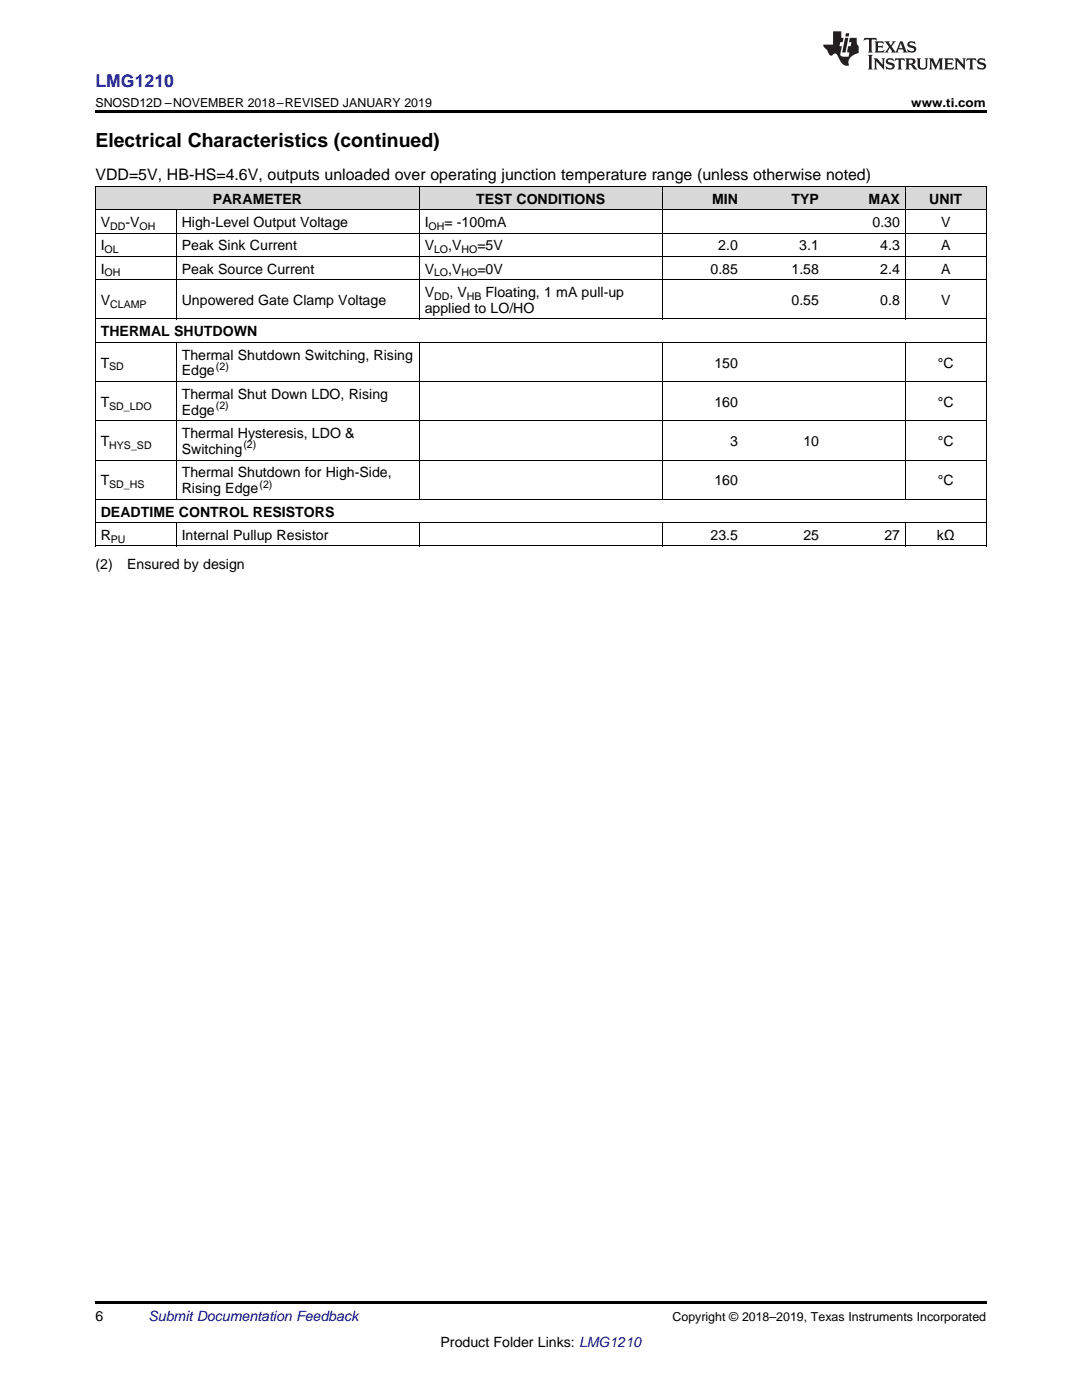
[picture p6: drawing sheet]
<svg xmlns="http://www.w3.org/2000/svg" width="216mm" height="279mm" viewBox="0 0 216 279" stroke-linecap="round" stroke-linejoin="round" font-family="sans-serif">
<defs><g id="words">
<text font-size="3.9" x="19" y="29.3">Electrical Characteristics (continued)</text>
<text font-size="3.5" fill="#00f" x="19" y="17.3">LMG1210</text>
<text font-size="3.2" x="19" y="36">VDD=5V, HB-HS=4.6V, outputs unloaded over operating junction temperature range (unless otherwise noted)</text>
<g font-size="2.8">
<text x="42.4" y="40.6">PARAMETER</text>
<text x="95" y="40.6">TEST CONDITIONS</text>
<text x="142.1" y="40.6">MIN</text>
<text x="157.9" y="40.6">TYP</text>
<text x="173.3" y="40.6">MAX</text>
<text x="185.4" y="40.6">UNIT</text>
<text x="20.1" y="45.3">V</text>
<text x="25" y="45.3">-V</text>
<text x="36.3" y="45.3">High-Level Output Voltage</text>
<text x="84.7" y="45.3">I</text>
<text x="88.7" y="45.3">= -100mA</text>
<text x="174.1" y="45.3">0.30</text>
<text x="187.8" y="45.3">V</text>
<text x="20.1" y="50">I</text>
<text x="36.3" y="50">Peak Sink Current</text>
<text x="84.7" y="50">V</text>
<text x="89.4" y="50">,V</text>
<text x="95.2" y="50">=5V</text>
<text x="143.3" y="50">2.0</text>
<text x="159.5" y="50">3.1</text>
<text x="175.6" y="50">4.3</text>
<text x="187.8" y="50">A</text>
<text x="20.1" y="54.6">I</text>
<text x="36.3" y="54.6">Peak Source Current</text>
<text x="84.7" y="54.6">V</text>
<text x="84.7" y="59.3">V</text>
<text x="89.4" y="54.6">,V</text>
<text x="89.7" y="59.3">, V</text>
<text x="95.2" y="54.6">=0V</text>
<text x="96.9" y="59.3">Floating, 1 mA pull-up</text>
<text x="141.8" y="54.6">0.85</text>
<text x="157.9" y="54.6">1.58</text>
<text x="175.6" y="54.6">2.4</text>
<text x="187.8" y="54.6">A</text>
<text x="20.1" y="60.9">V</text>
<text x="36.3" y="60.9">Unpowered Gate Clamp Voltage</text>
<text x="84.7" y="62.4">applied to LO/HO</text>
<text x="157.9" y="60.9">0.55</text>
<text x="175.6" y="60.9">0.8</text>
<text x="187.8" y="60.9">V</text>
<text x="20.1" y="67.1">THERMAL SHUTDOWN</text>
<text x="36.3" y="71.8">Thermal Shutdown Switching, Rising</text>
<text x="20.1" y="73.3">T</text>
<text x="36.3" y="74.9">Edge</text>
<text x="142.6" y="73.3">150</text>
<text x="187.1" y="73.3">°C</text>
<text x="20.1" y="81.2">T</text>
<text x="36.3" y="79.6">Thermal Shut Down LDO, Rising</text>
<text x="36.3" y="82.8">Edge</text>
<text x="142.6" y="81.2">160</text>
<text x="187.1" y="81.2">°C</text>
<text x="20.1" y="89">T</text>
<text x="36.3" y="87.4">Thermal Hysteresis, LDO &amp;</text>
<text x="145.7" y="89">3</text>
<text x="160.3" y="89">10</text>
<text x="187.1" y="89">°C</text>
<text x="36.3" y="90.6">Switching</text>
<text x="36.3" y="95.2">Thermal Shutdown for High-Side,</text>
<text x="20.1" y="96.8">T</text>
<text x="36.3" y="98.4">Rising Edge</text>
<text x="142.6" y="96.8">160</text>
<text x="187.1" y="96.8">°C</text>
<text x="20.1" y="103.1">DEADTIME CONTROL RESISTORS</text>
<text x="20.1" y="107.7">R</text>
<text x="36.3" y="107.7">Internal Pullup Resistor</text>
<text x="141.8" y="107.7">23.5</text>
<text x="160.3" y="107.7">25</text>
<text x="176.5" y="107.7">27</text>
<text x="186.9" y="107.7">kΩ</text>
<text x="19" y="113.6">(2)</text>
<text x="25.4" y="113.6">Ensured by design</text>
<text x="19" y="263.6">6</text>
<text x="87.9" y="268.9">Product Folder Links: LMG1210</text>
</g>
<text font-size="2.8" fill="#0000c8" x="29.6" y="263.6">Submit Documentation Feedback</text>
<g font-size="2.5">
<text x="19" y="21.4">SNOSD12D –NOVEMBER 2018–REVISED JANUARY 2019</text>
<text x="181.8" y="21.4">www.ti.com</text>
<text x="134.2" y="263.6">Copyright © 2018–2019, Texas Instruments Incorporated</text>
</g>
<g font-size="2.1">
<text x="22" y="45.9">DD</text>
<text x="27.8" y="45.9">OH</text>
<text x="85.5" y="45.9">OH</text>
<text x="20.9" y="50.5">OL</text>
<text x="86.6" y="50.5">LO</text>
<text x="92.1" y="50.5">HO</text>
<text x="20.9" y="55.2">OH</text>
<text x="86.6" y="55.2">LO</text>
<text x="86.6" y="59.8">DD</text>
<text x="92.1" y="55.2">HO</text>
<text x="93.1" y="59.8">HB</text>
<text x="22" y="61.4">CLAMP</text>
<text x="21.8" y="73.9">SD</text>
<text x="43.1" y="73.8">(2)</text>
<text x="21.8" y="81.7">SD_LDO</text>
<text x="43.1" y="81.6">(2)</text>
<text x="21.8" y="89.6">HYS_SD</text>
<text x="48.6" y="89.5">(2)</text>
<text x="21.8" y="97.4">SD_HS</text>
<text x="51.8" y="97.3">(2)</text>
<text x="22.1" y="108.3">PU</text>
</g>
</g></defs>
<g fill="#d8d8d8">
<path d="M19 37.3h16.2v4.6h-16.2z"/>
<path d="M35.2 37.3h48.5v4.6h-48.5z"/>
<path d="M83.7 37.3h48.5v4.6h-48.5z"/>
<path d="M132.2 37.3h16.1v4.6h-16.1z"/>
<path d="M148.3 37.3h16.2v4.6h-16.2z"/>
<path d="M164.5 37.3h16.2v4.6h-16.2z"/>
<path d="M180.7 37.3h16.1v4.6h-16.1z"/>
</g>
<path d="M19 22h177.8v.5h-177.8zM19 259.7h177.8v.5h-177.8z" fill="#000"/>
<g fill="none" stroke="#000" stroke-width=".2">
<path d="M19 37.2h177.8M19.1 37.2v71.8M83.6 37.2v26.5M132.1 37.2v26.5M180.6 37.2v26.5M196.8 37.2v71.8M19 55.8h177.8M19 51.2h177.8M19 46.5h177.8M19 41.9h177.8M35.2 41.9v21.8M19 76.1h177.8"/>
<path d="M19 68.3h177.8M19 63.7h177.8M35.2 68.3v31.4M83.6 68.3v31.4M132.1 68.3v31.4M180.6 68.3v31.4M19 99.6h177.8M19 91.8h177.8M19 84h177.8M19 109h177.8M19 104.3h177.8M35.2 104.4v4.6"/>
<path d="M83.6 104.4v4.6M132.1 104.4v4.6M180.6 104.4v4.6"/>
</g>
<g fill="#231f20">
<path d="M172.5 7.6l-.1 .5 .4-.2h.6v.1v2.1l-.2 .4h.9l-.2-.4v-2.1l.1-.1h.5l.5 .2-.2-.5zM174.5 8.3l.2 .3v1.5l-.2 .4h1.8l.2-.6a1.04 1.04 0 0 1-1.3 .2v-.7h.6l.3 .2v-.6l-.3 .2h-.6v-.6l.8-.1 .4 .3-.2-.5zM176.5 8.3l.9 1.1-.9 1.1h.8l-.2-.2 .4-.7 .5 .7-.2 .2h1.5l-.2-.2 .2-.4h.9l.1 .4-.2 .2h1l-.3-.3-.7-1.9h-.5l-.9 2-.8-1 .9-1h-.8l.1 .3-.4 .5-.3-.6 .1-.2zM179.7 8.6l.4 1h-.7zM181.3 8.4a.63 .63 0 0 0-.2 .7 .63 .63 0 0 0 .6 .4l.6 .2 .1 .2a.75 .75 0 0 1-.7 .4 .75 .75 0 0 1-.6-.5l.1 .7 .1-.1a1.11 1.11 0 0 0 1.5-.6 1.13 1.13 0 0 0-1.2-.8l-.1-.4a1.04 1.04 0 0 1 1.2 .2l-.2-.5-.2 .1-.4-.2zM173.2 10.9l.2 .4v2.2l-.2 .4h1l-.3-.4v-2.2l.3-.4zM174.3 11.6l.3 .4v1.5l-.3 .4h.8l-.2-.4v-1.3l1.5 1.7v-1.9l.2-.4h-.7l.2 .4v.9l-1.1-1.3zM177 11.8a.62 .62 0 0 0-.2 .7 .62 .62 0 0 0 .6 .4l.6 .1 .1 .3a.76 .76 0 0 1-.7 .3 .76 .76 0 0 1-.7-.4l.2 .7 .1-.1a1.11 1.11 0 0 0 1.5-.6 1.13 1.13 0 0 0-1.2-.8l-.1-.4a1.04 1.04 0 0 1 1.2 .2l-.2-.6-.2 .1-.5-.1zM178.7 11.6l-.2 .6a.61 .61 0 0 1 .8-.3v1.6l-.2 .4h.9l-.2-.4v-1.6a.63 .63 0 0 1 .7 .3l-.1-.6zM180.6 11.6l.3 .4v1.5l-.3 .4h1l-.2-.2-.1-.8 .6 .2a.76 .76 0 0 0 1.2 .7l-1-1a.58 .58 0 0 0 .6-.5 .58 .58 0 0 0-.5-.6zM181.4 11.9h.1a.45 .45 0 0 1 .5 .1 .45 .45 0 0 1 .1 .5l-.8 .2zM182.9 11.6l.2 .2a2.17 2.17 0 0 0 .3 1.9 .99 .99 0 0 0 1.6-.6v-1.1l.2-.4h-.7l.2 .2a1.92 1.92 0 0 1-.2 1.8 .6 .6 0 0 1-.9-.5v-1.1l.2-.4zM185.4 11.6l.2 .4v1.5l-.2 .4h.7l-.2-.4v-1.4l.8 1.8 .8-1.8v1.4l-.2 .4h.9l-.2-.4v-1.5l.2-.4h-.8l-.6 1.5-.6-1.5zM188.4 11.6l.2 .4v1.5l-.2 .4h1.8l.1-.6a1.04 1.04 0 0 1-1.2 .1v-.6h.5l.4 .2v-.6l-.4 .2h-.5v-.7h.8l.3 .3-.1-.6zM190.5 11.6l.2 .4v1.5l-.2 .4h.7l-.2-.4v-1.3l1.5 1.7v-1.9l.2-.4h-.7l.2 .4v.9l-1.1-1.3zM192.9 11.6l-.1 .6a.61 .61 0 0 1 .7-.3l.1 1.6-.3 .4h1l-.3-.4 .1-1.6a.63 .63 0 0 1 .7 .3l-.1-.6zM195.2 11.8a.62 .62 0 0 0-.2 .7 .62 .62 0 0 0 .6 .4l.6 .1 .1 .3a.76 .76 0 0 1-.7 .3 .76 .76 0 0 1-.6-.4l.1 .7 .1-.1a1.11 1.11 0 0 0 1.6-.6 1.13 1.13 0 0 0-1.3-.8l-.1-.4a1.04 1.04 0 0 1 1.2 .2l-.1-.6-.2 .1-.5-.1z"/>
<path d="M166.2 6.3v2.6h-1.9v.4l.8 .9a.91 .91 0 0 0 1 .8 .56 .56 0 0 1 .5-.3 .56 .56 0 0 1 .5 .3l.4 .8a1.53 1.53 0 0 0 1.9 1.2 1.54 1.54 0 0 1 1-2.1l.9-.3v-1.4a1.52 1.52 0 0 1-.4-1.6h-1.3l-.2 .8h.5l-.2 .8h-.5l-.1 1v.2l.4 .1-.2 .8a1.93 1.93 0 0 1-1.6-.3l.3-1.8h-.5l.2-.8h.4l.2-.8h-.4v-1.3zM168.6 7.6l-.6 2.9h.7l.6-2.9zM168.8 6.6l-.1 .7h.6l.2-.7z"/>
</g>
<use href="#words"/>
</svg>
